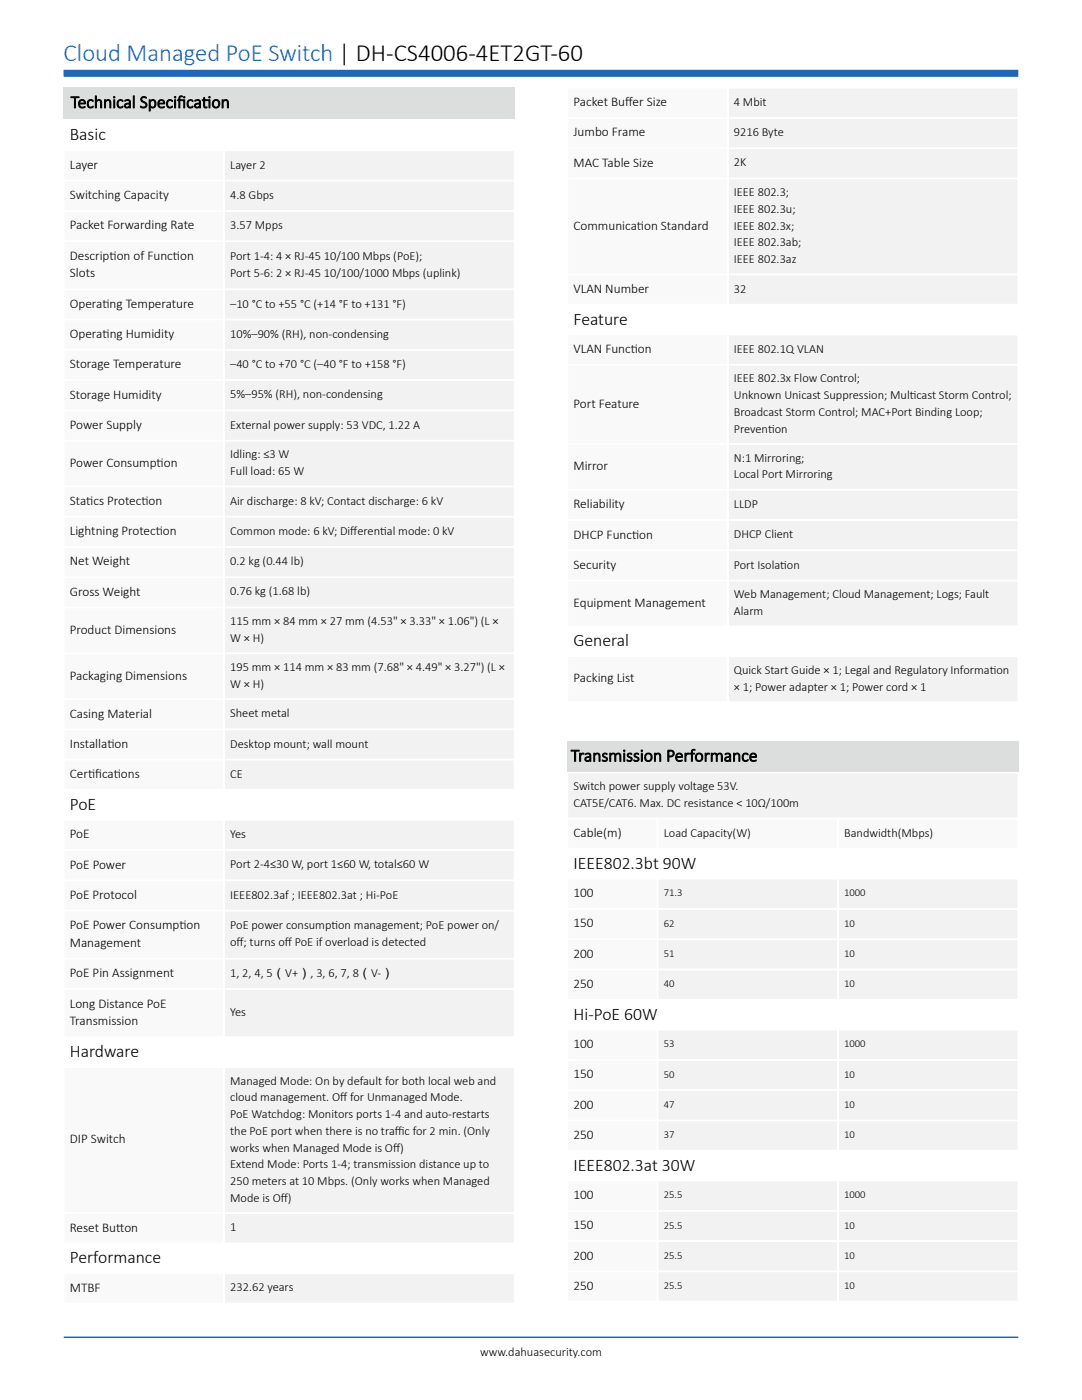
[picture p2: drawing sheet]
<svg xmlns="http://www.w3.org/2000/svg" width="216mm" height="279mm" viewBox="0 0 216 279" stroke-linecap="round" stroke-linejoin="round" font-family="sans-serif">
<defs><g id="words">
<text font-size="4.9" fill="#2068b3" x="12.7" y="12.2">Cloud Managed PoE Switch | DH-CS4006-4ET2GT-60</text>
<g font-size="3.5">
<text x="14.1" y="21.5">Technical Specif</text>
<text x="35.3" y="21.5">icat</text>
<text x="40.3" y="21.5">ion</text>
<text x="13.9" y="28">Basic</text>
<text x="114.4" y="64.8">Feature</text>
<text x="114.4" y="129">General</text>
<text x="113.9" y="151.9">Transmission Performance</text>
<text x="13.9" y="161.6">PoE</text>
<text x="114.4" y="173.4">IEEE802.3bt 90W</text>
<text x="114.4" y="203.5">Hi-PoE 60W</text>
<text x="13.9" y="211">Hardware</text>
<text x="114.4" y="233.6">IEEE802.3at 30W</text>
<text x="13.9" y="252.1">Performance</text>
</g>
<g font-size="2.6">
<text x="114.4" y="21.2">Packet Buf</text>
<text x="124.7" y="21.2">fer Size</text>
<text x="114.4" y="27.2">Jumbo Frame</text>
<text x="13.9" y="33.7">Layer</text>
<text x="114.4" y="33.3">MAC Table Size</text>
<text x="13.9" y="39.7">Switching Capacity</text>
<text x="13.9" y="45.8">Packet Forwarding Rate</text>
<text x="114.4" y="45.9">Communicat</text>
<text x="127.1" y="45.9">ion Standard</text>
<text x="13.9" y="51.8">Descript</text>
<text x="21.9" y="51.8">ion of Funct</text>
<text x="34.5" y="51.8">ion</text>
<text x="13.9" y="55.4">Slots</text>
<text x="114.4" y="58.4">VLAN Number</text>
<text x="13.9" y="61.4">Operat</text>
<text x="20.5" y="61.4">ing Temperature</text>
<text x="13.9" y="67.5">Operat</text>
<text x="20.5" y="67.5">ing Humidity</text>
<text x="114.4" y="70.4">VLAN Funct</text>
<text x="125.9" y="70.4">ion</text>
<text x="13.9" y="73.5">Storage Temperature</text>
<text x="13.9" y="79.5">Storage Humidity</text>
<text x="114.4" y="81.4">Port Feature</text>
<text x="13.9" y="85.6">Power Supply</text>
<text x="13.9" y="93.2">Power Consumpt</text>
<text x="31.3" y="93.2">ion</text>
<text x="114.4" y="93.8">Mirror</text>
<text x="13.9" y="100.8">Stat</text>
<text x="17.2" y="100.8">ics Protect</text>
<text x="28.2" y="100.8">ion</text>
<text x="114.4" y="101.4">Reliability</text>
<text x="13.9" y="106.8">Lightning Protect</text>
<text x="31.1" y="106.8">ion</text>
<text x="114.4" y="107.5">DHCP Funct</text>
<text x="126.1" y="107.5">ion</text>
<text x="13.9" y="112.8">Net Weight</text>
<text x="114.4" y="113.5">Security</text>
<text x="13.9" y="118.9">Gross Weight</text>
<text x="114.4" y="121.1">Equipment Management</text>
<text x="13.9" y="126.5">Product Dimensions</text>
<text x="13.9" y="135.6">Packaging Dimensions</text>
<text x="114.4" y="136.2">Packing List</text>
<text x="13.9" y="143.2">Casing Material</text>
<text x="13.9" y="149.2">Installat</text>
<text x="21.4" y="149.2">ion</text>
<text x="13.9" y="155.3">Certicat</text>
<text x="17.6" y="155.3">if</text>
<text x="22.7" y="155.3">ions</text>
<text x="13.9" y="167.3">PoE</text>
<text x="114.4" y="167">Cable(m)</text>
<text x="13.9" y="173.3">PoE Power</text>
<text x="13.9" y="179.4">PoE Protocol</text>
<text x="114.4" y="179">100</text>
<text x="13.9" y="185.4">PoE Power Consumpt</text>
<text x="35.8" y="185.4">ion</text>
<text x="114.4" y="185.1">150</text>
<text x="13.9" y="189">Management</text>
<text x="114.4" y="191.1">200</text>
<text x="13.9" y="195">PoE Pin Assignment</text>
<text x="114.4" y="197.2">250</text>
<text x="13.9" y="201.1">Long Distance PoE</text>
<text x="13.9" y="204.6">Transmission</text>
<text x="114.4" y="209.2">100</text>
<text x="114.4" y="215.2">150</text>
<text x="114.4" y="221.2">200</text>
<text x="114.4" y="227.3">250</text>
<text x="13.9" y="228.2">DIP Switch</text>
<text x="114.4" y="239.3">100</text>
<text x="13.9" y="245.8">Reset But</text>
<text x="23.2" y="245.8">ton</text>
<text x="114.4" y="245.3">150</text>
<text x="114.4" y="251.4">200</text>
<text x="13.9" y="257.8">MTBF</text>
<text x="114.4" y="257.4">250</text>
</g>
<g font-size="2.5">
<text x="146.4" y="21.1">4 Mbit</text>
<text x="146.4" y="27.2">9216 Byte</text>
<text x="45.9" y="33.6">Layer 2</text>
<text x="146.4" y="33.2">2K</text>
<text x="45.9" y="39.7">4.8 Gbps</text>
<text x="146.4" y="39.1">IEEE 802.3;</text>
<text x="45.9" y="45.7">3.57 Mpps</text>
<text x="146.4" y="42.5">IEEE 802.3u;</text>
<text x="146.4" y="45.8">IEEE 802.3x;</text>
<text x="45.9" y="51.9">Port 1-4: 4 × RJ-45 10/100 Mbps (PoE);</text>
<text x="146.4" y="49.1">IEEE 802.3ab;</text>
<text x="146.4" y="52.5">IEEE 802.3az</text>
<text x="45.9" y="55.2">Port 5-6: 2 × RJ-45 10/100/1000 Mbps (uplink)</text>
<text x="146.4" y="58.4">32</text>
<text x="45.9" y="61.4">–10 °C to +55 °C (+14 °F to +131 °F)</text>
<text x="45.9" y="67.4">10%–90% (RH), non-condensing</text>
<text x="146.4" y="70.4">IEEE 802.1Q VLAN</text>
<text x="45.9" y="73.5">–40 °C to +70 °C (–40 °F to +158 °F)</text>
<text x="146.4" y="76.3">IEEE 802.3x Flow Control;</text>
<text x="45.9" y="79.5">5%–95% (RH), non-condensing</text>
<text x="146.4" y="79.7">Unknown Unicast Suppression; Mult</text>
<text x="146.4" y="83">Broadcast Storm Control; MAC+Port Binding Loop;</text>
<text x="181.5" y="79.7">icast Storm Control;</text>
<text x="45.9" y="85.5">External power supply: 53 VDC, 1.22 A</text>
<text x="146.4" y="86.3">Prevent</text>
<text x="153.3" y="86.3">ion</text>
<text x="45.9" y="91.5">Idling: ≤3 W</text>
<text x="45.9" y="94.8">Full load: 65 W</text>
<text x="146.4" y="92.1">N:1 Mirroring;</text>
<text x="146.4" y="95.5">Local Port Mirroring</text>
<text x="45.9" y="100.7">Air discharge: 8 kV; Contact discharge: 6 kV</text>
<text x="146.4" y="101.4">LLDP</text>
<text x="45.9" y="106.8">Common mode: 6 kV; Dif</text>
<text x="69.9" y="106.8">ferent</text>
<text x="75.9" y="106.8">ial mode: 0 kV</text>
<text x="146.4" y="107.4">DHCP Client</text>
<text x="45.9" y="112.8">0.2 kg (0.44 lb)</text>
<text x="146.4" y="113.5">Port Isolat</text>
<text x="155.7" y="113.5">ion</text>
<text x="45.9" y="118.8">0.76 kg (1.68 lb)</text>
<text x="146.4" y="119.4">Web Management; Cloud Management; Logs; Fault</text>
<text x="45.9" y="124.8">115 mm × 84 mm × 27 mm (4.53&quot; × 3.33&quot; × 1.06&quot;) (L ×</text>
<text x="146.4" y="122.7">Alarm</text>
<text x="45.9" y="128.1">W × H)</text>
<text x="45.9" y="133.9">195 mm × 114 mm × 83 mm (7.68&quot; × 4.49&quot; × 3.27&quot;) (L ×</text>
<text x="45.9" y="137.2">W × H)</text>
<text x="146.4" y="134.5">Quick Start Guide × 1; Legal and Regulatory Informat</text>
<text x="146.4" y="137.8">× 1; Power adapter × 1; Power cord × 1</text>
<text x="197.5" y="134.5">ion</text>
<text x="45.9" y="143.2">Sheet metal</text>
<text x="45.9" y="149.2">Desktop mount; wall mount</text>
<text x="45.9" y="155.2">CE</text>
<text x="114.4" y="157.7">Switch power supply voltage 53V.</text>
<text x="114.4" y="161.1">CAT5E/CAT6. Max. DC resistance &lt; 10Ω/100m</text>
<text x="45.9" y="167.2">Yes</text>
<text x="132.4" y="167">Load Capacity(W)</text>
<text x="168.4" y="167">Bandwidth(Mbps)</text>
<text x="45.9" y="173.3">Port 2-4≤30 W, port 1≤60 W, total≤60 W</text>
<text x="45.9" y="179.3">IEEE802.3af ; IEEE802.3at ; Hi-PoE</text>
<text x="45.9" y="185.5">PoE power consumpt</text>
<text x="66.1" y="185.5">ion management; PoE power on/</text>
<text x="45.9" y="188.8">of</text>
<text x="47.2" y="188.8">f; turns of PoE if overload is detected</text>
<text x="56.8" y="188.8">f</text>
<text x="45.9" y="195">1, 2, 4, 5（V+）, 3, 6, 7, 8（V-）</text>
<text x="45.9" y="202.8">Yes</text>
<text x="45.9" y="216.5">Managed Mode: On by default for both local web and</text>
<text x="45.9" y="219.8">cloud management. Of for Unmanaged Mode.</text>
<text x="67.9" y="219.8">f</text>
<text x="45.9" y="223.1">PoE Watchdog: Monitors ports 1-4 and auto-restarts</text>
<text x="45.9" y="226.5">the PoE port when there is no traf</text>
<text x="78.8" y="226.5">f</text>
<text x="78.8" y="226.5">ic for 2 min. (Only</text>
<text x="45.9" y="229.8">works when Managed Mode is Of</text>
<text x="45.9" y="233.2">Extend Mode: Ports 1-4; transmission distance up to</text>
<text x="78.4" y="229.8">f)</text>
<text x="45.9" y="236.5">250 meters at 10 Mbps. (Only works when Managed</text>
<text x="45.9" y="239.8">Mode is Of</text>
<text x="56" y="239.8">f)</text>
<text x="45.9" y="245.7">1</text>
<text x="45.9" y="257.7">232.62 years</text>
<text x="95.8" y="270.5">www.dahuasecurity.com</text>
</g>
<g font-size="2.1">
<text x="132.4" y="178.9">71.3</text>
<text x="168.4" y="178.9">1000</text>
<text x="132.4" y="184.9">62</text>
<text x="168.4" y="184.9">10</text>
<text x="132.4" y="191">51</text>
<text x="168.4" y="191">10</text>
<text x="132.4" y="197">40</text>
<text x="168.4" y="197">10</text>
<text x="132.4" y="209">53</text>
<text x="168.4" y="209">1000</text>
<text x="132.4" y="215.1">50</text>
<text x="168.4" y="215.1">10</text>
<text x="132.4" y="221.1">47</text>
<text x="168.4" y="221.1">10</text>
<text x="132.4" y="227.2">37</text>
<text x="168.4" y="227.2">10</text>
<text x="132.4" y="239.2">25.5</text>
<text x="168.4" y="239.2">1000</text>
<text x="132.4" y="245.2">25.5</text>
<text x="168.4" y="245.2">10</text>
<text x="132.4" y="251.2">25.5</text>
<text x="168.4" y="251.2">10</text>
<text x="132.4" y="257.3">25.5</text>
<text x="168.4" y="257.3">10</text>
</g>
</g></defs>
<path d="M12.7 17.5h90v6.3h-90z" fill-rule="evenodd" fill="#dcdddd"/>
<path d="M12.9 30.2h31.6v5.7h-31.6z" fill-rule="evenodd" fill="#f9f9f9"/>
<path d="M44.9 30.2h57.6v5.7h-57.6z" fill-rule="evenodd" fill="#f2f2f2"/>
<path d="M12.9 36.2h31.6v5.7h-31.6z" fill-rule="evenodd" fill="#f9f9f9"/>
<path d="M44.9 36.2h57.6v5.7h-57.6z" fill-rule="evenodd" fill="#f2f2f2"/>
<path d="M12.9 42.3h31.6v5.6h-31.6z" fill-rule="evenodd" fill="#f9f9f9"/>
<path d="M44.9 42.3h57.6v5.6h-57.6z" fill-rule="evenodd" fill="#f2f2f2"/>
<path d="M12.9 48.3h31.6v9.3h-31.6z" fill-rule="evenodd" fill="#f9f9f9"/>
<path d="M44.9 48.3h57.6v9.3h-57.6z" fill-rule="evenodd" fill="#f2f2f2"/>
<path d="M12.9 57.9h31.6v5.7h-31.6z" fill-rule="evenodd" fill="#f9f9f9"/>
<path d="M44.9 57.9h57.6v5.7h-57.6z" fill-rule="evenodd" fill="#f2f2f2"/>
<path d="M12.9 64h31.6v5.6h-31.6z" fill-rule="evenodd" fill="#f9f9f9"/>
<path d="M44.9 64h57.6v5.6h-57.6z" fill-rule="evenodd" fill="#f2f2f2"/>
<path d="M12.9 70h31.6v5.7h-31.6z" fill-rule="evenodd" fill="#f9f9f9"/>
<path d="M44.9 70h57.6v5.7h-57.6z" fill-rule="evenodd" fill="#f2f2f2"/>
<path d="M12.9 76h31.6v5.7h-31.6z" fill-rule="evenodd" fill="#f9f9f9"/>
<path d="M44.9 76h57.6v5.7h-57.6z" fill-rule="evenodd" fill="#f2f2f2"/>
<path d="M12.9 82.1h31.6v5.7h-31.6z" fill-rule="evenodd" fill="#f9f9f9"/>
<path d="M44.9 82.1h57.6v5.7h-57.6z" fill-rule="evenodd" fill="#f2f2f2"/>
<path d="M12.9 88.1h31.6v8.8h-31.6z" fill-rule="evenodd" fill="#f9f9f9"/>
<path d="M44.9 88.1h57.6v8.8h-57.6z" fill-rule="evenodd" fill="#f2f2f2"/>
<path d="M12.9 97.3h31.6v5.6h-31.6z" fill-rule="evenodd" fill="#f9f9f9"/>
<path d="M44.9 97.3h57.6v5.6h-57.6z" fill-rule="evenodd" fill="#f2f2f2"/>
<path d="M12.9 103.3h31.6v5.7h-31.6z" fill-rule="evenodd" fill="#f9f9f9"/>
<path d="M44.9 103.3h57.6v5.7h-57.6z" fill-rule="evenodd" fill="#f2f2f2"/>
<path d="M12.9 109.3h31.6v5.7h-31.6z" fill-rule="evenodd" fill="#f9f9f9"/>
<path d="M44.9 109.3h57.6v5.7h-57.6z" fill-rule="evenodd" fill="#f2f2f2"/>
<path d="M12.9 115.4h31.6v5.7h-31.6z" fill-rule="evenodd" fill="#f9f9f9"/>
<path d="M44.9 115.4h57.6v5.7h-57.6z" fill-rule="evenodd" fill="#f2f2f2"/>
<path d="M12.9 121.4h31.6v8.8h-31.6z" fill-rule="evenodd" fill="#f9f9f9"/>
<path d="M44.9 121.4h57.6v8.8h-57.6z" fill-rule="evenodd" fill="#f2f2f2"/>
<path d="M12.9 130.6h31.6v8.7h-31.6z" fill-rule="evenodd" fill="#f9f9f9"/>
<path d="M44.9 130.6h57.6v8.7h-57.6z" fill-rule="evenodd" fill="#f2f2f2"/>
<path d="M12.9 139.7h31.6v5.7h-31.6z" fill-rule="evenodd" fill="#f9f9f9"/>
<path d="M44.9 139.7h57.6v5.7h-57.6z" fill-rule="evenodd" fill="#f2f2f2"/>
<path d="M12.9 145.7h31.6v5.7h-31.6z" fill-rule="evenodd" fill="#f9f9f9"/>
<path d="M44.9 145.7h57.6v5.7h-57.6z" fill-rule="evenodd" fill="#f2f2f2"/>
<path d="M12.9 151.8h31.6v5.7h-31.6z" fill-rule="evenodd" fill="#f9f9f9"/>
<path d="M44.9 151.8h57.6v5.7h-57.6z" fill-rule="evenodd" fill="#f2f2f2"/>
<g fill="none" stroke="#fff" stroke-width=".35">
<path d="M12.5 30h90.4M12.5 36h90.4M12.7 29.8v128M44.7 29.8v128M102.7 29.8v128M12.5 42.1h90.4M12.5 48.1h90.4M12.5 57.7h90.4M12.5 63.8h90.4M12.5 69.8h90.4M12.5 75.9h90.4M12.5 81.9h90.4"/>
<path d="M12.5 87.9h90.4M12.5 97.1h90.4M12.5 103.1h90.4M12.5 109.2h90.4M12.5 115.2h90.4M12.5 121.2h90.4M12.5 130.4h90.4M12.5 139.5h90.4M12.5 145.6h90.4M12.5 151.6h90.4M12.5 157.6h90.4"/>
</g>
<path d="M12.9 163.8h31.6v5.7h-31.6z" fill-rule="evenodd" fill="#f9f9f9"/>
<path d="M44.9 163.8h57.6v5.7h-57.6z" fill-rule="evenodd" fill="#f2f2f2"/>
<path d="M12.9 169.8h31.6v5.7h-31.6z" fill-rule="evenodd" fill="#f9f9f9"/>
<path d="M44.9 169.8h57.6v5.7h-57.6z" fill-rule="evenodd" fill="#f2f2f2"/>
<path d="M12.9 175.9h31.6v5.7h-31.6z" fill-rule="evenodd" fill="#f9f9f9"/>
<path d="M44.9 175.9h57.6v5.7h-57.6z" fill-rule="evenodd" fill="#f2f2f2"/>
<path d="M12.9 181.9h31.6v9.3h-31.6z" fill-rule="evenodd" fill="#f9f9f9"/>
<path d="M44.9 181.9h57.6v9.3h-57.6z" fill-rule="evenodd" fill="#f2f2f2"/>
<path d="M12.9 191.5h31.6v5.7h-31.6z" fill-rule="evenodd" fill="#f9f9f9"/>
<path d="M44.9 191.5h57.6v5.7h-57.6z" fill-rule="evenodd" fill="#f2f2f2"/>
<path d="M12.9 197.6h31.6v9.2h-31.6z" fill-rule="evenodd" fill="#f9f9f9"/>
<path d="M44.9 197.6h57.6v9.2h-57.6z" fill-rule="evenodd" fill="#f2f2f2"/>
<path d="M12.5 163.6h90.4M12.5 169.6h90.4M12.5 175.7h90.4M12.7 163.4v43.8M44.7 163.4v43.8M102.7 163.4v43.8M12.5 181.7h90.4M12.5 191.3h90.4M12.5 197.4h90.4M12.5 207h90.4" fill="none" stroke="#fff" stroke-width=".35"/>
<path d="M12.9 213.1h31.6v28.8h-31.6z" fill-rule="evenodd" fill="#f9f9f9"/>
<path d="M44.9 213.1h57.6v28.8h-57.6z" fill-rule="evenodd" fill="#f2f2f2"/>
<path d="M12.9 242.3h31.6v5.7h-31.6z" fill-rule="evenodd" fill="#f9f9f9"/>
<path d="M44.9 242.3h57.6v5.7h-57.6z" fill-rule="evenodd" fill="#f2f2f2"/>
<path d="M12.5 213h90.4M12.7 212.8v35.5M44.7 212.8v35.5M102.7 212.8v35.5M12.5 242.1h90.4M12.5 248.1h90.4" fill="none" stroke="#fff" stroke-width=".35"/>
<path d="M12.9 254.3h31.6v5.7h-31.6z" fill-rule="evenodd" fill="#f9f9f9"/>
<path d="M44.9 254.3h57.6v5.7h-57.6z" fill-rule="evenodd" fill="#f2f2f2"/>
<path d="M12.5 254.1h90.4M12.7 253.9v6.4M44.7 253.9v6.4M102.7 253.9v6.4M12.5 260.1h90.4" fill="none" stroke="#fff" stroke-width=".35"/>
<path d="M113.4 17.7h31.6v5.7h-31.6z" fill-rule="evenodd" fill="#f9f9f9"/>
<path d="M145.4 17.7h57.6v5.7h-57.6z" fill-rule="evenodd" fill="#f2f2f2"/>
<path d="M113.4 23.7h31.6v5.7h-31.6z" fill-rule="evenodd" fill="#f9f9f9"/>
<path d="M145.4 23.7h57.6v5.7h-57.6z" fill-rule="evenodd" fill="#f2f2f2"/>
<path d="M113.4 29.8h31.6v5.6h-31.6z" fill-rule="evenodd" fill="#f9f9f9"/>
<path d="M145.4 29.8h57.6v5.6h-57.6z" fill-rule="evenodd" fill="#f2f2f2"/>
<path d="M113.4 35.8h31.6v18.8h-31.6z" fill-rule="evenodd" fill="#f9f9f9"/>
<path d="M145.4 35.8h57.6v18.8h-57.6z" fill-rule="evenodd" fill="#f2f2f2"/>
<path d="M113.4 54.9h31.6v5.7h-31.6z" fill-rule="evenodd" fill="#f9f9f9"/>
<path d="M145.4 54.9h57.6v5.7h-57.6z" fill-rule="evenodd" fill="#f2f2f2"/>
<path d="M113 17.5h90.4M113.2 17.3v43.7M145.2 17.3v43.7M203.2 17.3v43.7M113 23.5h90.4M113 29.6h90.4M113 35.6h90.4M113 54.8h90.4M113 60.8h90.4" fill="none" stroke="#fff" stroke-width=".35"/>
<path d="M113.4 66.9h31.6v5.7h-31.6z" fill-rule="evenodd" fill="#f9f9f9"/>
<path d="M145.4 66.9h57.6v5.7h-57.6z" fill-rule="evenodd" fill="#f2f2f2"/>
<path d="M113.4 73h31.6v15.4h-31.6z" fill-rule="evenodd" fill="#f9f9f9"/>
<path d="M145.4 73h57.6v15.4h-57.6z" fill-rule="evenodd" fill="#f2f2f2"/>
<path d="M113.4 88.8h31.6v8.8h-31.6z" fill-rule="evenodd" fill="#f9f9f9"/>
<path d="M145.4 88.8h57.6v8.8h-57.6z" fill-rule="evenodd" fill="#f2f2f2"/>
<path d="M113.4 97.9h31.6v5.7h-31.6z" fill-rule="evenodd" fill="#f9f9f9"/>
<path d="M145.4 97.9h57.6v5.7h-57.6z" fill-rule="evenodd" fill="#f2f2f2"/>
<path d="M113.4 104h31.6v5.7h-31.6z" fill-rule="evenodd" fill="#f9f9f9"/>
<path d="M145.4 104h57.6v5.7h-57.6z" fill-rule="evenodd" fill="#f2f2f2"/>
<path d="M113.4 110h31.6v5.7h-31.6z" fill-rule="evenodd" fill="#f9f9f9"/>
<path d="M145.4 110h57.6v5.7h-57.6z" fill-rule="evenodd" fill="#f2f2f2"/>
<path d="M113.4 116.1h31.6v8.7h-31.6z" fill-rule="evenodd" fill="#f9f9f9"/>
<path d="M145.4 116.1h57.6v8.7h-57.6z" fill-rule="evenodd" fill="#f2f2f2"/>
<path d="M113 66.8h90.4M113 72.8h90.4M113.2 66.6v58.6M145.2 66.6v58.6M203.2 66.6v58.6M113 88.6h90.4M113 97.8h90.4M113 103.8h90.4M113 109.8h90.4M113 115.9h90.4M113 125h90.4" fill="none" stroke="#fff" stroke-width=".35"/>
<path d="M113.4 131.2h31.6v8.7h-31.6z" fill-rule="evenodd" fill="#f9f9f9"/>
<path d="M145.4 131.2h57.6v8.7h-57.6z" fill-rule="evenodd" fill="#f2f2f2"/>
<path d="M113 131h90.4M113.2 130.8v9.5M145.2 130.8v9.5M203.2 130.8v9.5M113 140.1h90.4" fill="none" stroke="#fff" stroke-width=".35"/>
<path d="M113.2 147.9h90v6.3h-90z" fill-rule="evenodd" fill="#dcdddd"/>
<path d="M113.4 154.4h89.6v8.8h-89.6z" fill-rule="evenodd" fill="#f2f2f2"/>
<g fill="#f9f9f9">
<path d="M113.4 163.5h17.6v5.7h-17.6z" fill-rule="evenodd"/>
<path d="M131.4 163.5h35.6v5.7h-35.6z" fill-rule="evenodd"/>
<path d="M167.4 163.5h35.6v5.7h-35.6z" fill-rule="evenodd"/>
</g>
<path d="M113 154.2h90.4M113.2 154v15.6M203.2 154v15.6M113 163.3h90.4M113 169.4h90.4M131.2 163.3v6.3M167.2 163.3v6.3" fill="none" stroke="#fff" stroke-width=".35"/>
<path d="M113.4 175.5h17.6v5.7h-17.6z" fill-rule="evenodd" fill="#f9f9f9"/>
<g fill="#f2f2f2">
<path d="M131.4 175.5h35.6v5.7h-35.6z" fill-rule="evenodd"/>
<path d="M167.4 175.5h35.6v5.7h-35.6z" fill-rule="evenodd"/>
</g>
<path d="M113.4 181.6h17.6v5.7h-17.6z" fill-rule="evenodd" fill="#f9f9f9"/>
<g fill="#f2f2f2">
<path d="M131.4 181.6h35.6v5.7h-35.6z" fill-rule="evenodd"/>
<path d="M167.4 181.6h35.6v5.7h-35.6z" fill-rule="evenodd"/>
</g>
<path d="M113.4 187.6h17.6v5.7h-17.6z" fill-rule="evenodd" fill="#f9f9f9"/>
<g fill="#f2f2f2">
<path d="M131.4 187.6h35.6v5.7h-35.6z" fill-rule="evenodd"/>
<path d="M167.4 187.6h35.6v5.7h-35.6z" fill-rule="evenodd"/>
</g>
<path d="M113.4 193.7h17.6v5.6h-17.6z" fill-rule="evenodd" fill="#f9f9f9"/>
<g fill="#f2f2f2">
<path d="M131.4 193.7h35.6v5.6h-35.6z" fill-rule="evenodd"/>
<path d="M167.4 193.7h35.6v5.6h-35.6z" fill-rule="evenodd"/>
</g>
<path d="M113 175.4h90.4M113.2 175.2v24.5M131.2 175.2v24.5M167.2 175.2v24.5M203.2 175.2v24.5M113 181.4h90.4M113 187.4h90.4M113 193.5h90.4M113 199.5h90.4" fill="none" stroke="#fff" stroke-width=".35"/>
<path d="M113.4 205.7h17.6v5.6h-17.6z" fill-rule="evenodd" fill="#f9f9f9"/>
<g fill="#f2f2f2">
<path d="M131.4 205.7h35.6v5.6h-35.6z" fill-rule="evenodd"/>
<path d="M167.4 205.7h35.6v5.6h-35.6z" fill-rule="evenodd"/>
</g>
<path d="M113.4 211.7h17.6v5.7h-17.6z" fill-rule="evenodd" fill="#f9f9f9"/>
<g fill="#f2f2f2">
<path d="M131.4 211.7h35.6v5.7h-35.6z" fill-rule="evenodd"/>
<path d="M167.4 211.7h35.6v5.7h-35.6z" fill-rule="evenodd"/>
</g>
<path d="M113.4 217.7h17.6v5.7h-17.6z" fill-rule="evenodd" fill="#f9f9f9"/>
<g fill="#f2f2f2">
<path d="M131.4 217.7h35.6v5.7h-35.6z" fill-rule="evenodd"/>
<path d="M167.4 217.7h35.6v5.7h-35.6z" fill-rule="evenodd"/>
</g>
<path d="M113.4 223.8h17.6v5.7h-17.6z" fill-rule="evenodd" fill="#f9f9f9"/>
<g fill="#f2f2f2">
<path d="M131.4 223.8h35.6v5.7h-35.6z" fill-rule="evenodd"/>
<path d="M167.4 223.8h35.6v5.7h-35.6z" fill-rule="evenodd"/>
</g>
<path d="M113 205.5h90.4M113 211.5h90.4M113 217.6h90.4M113.2 205.3v24.5M131.2 205.3v24.5M167.2 205.3v24.5M203.2 205.3v24.5M113 223.6h90.4M113 229.6h90.4" fill="none" stroke="#fff" stroke-width=".35"/>
<path d="M113.4 235.8h17.6v5.7h-17.6z" fill-rule="evenodd" fill="#f9f9f9"/>
<g fill="#f2f2f2">
<path d="M131.4 235.8h35.6v5.7h-35.6z" fill-rule="evenodd"/>
<path d="M167.4 235.8h35.6v5.7h-35.6z" fill-rule="evenodd"/>
</g>
<path d="M113.4 241.8h17.6v5.7h-17.6z" fill-rule="evenodd" fill="#f9f9f9"/>
<g fill="#f2f2f2">
<path d="M131.4 241.8h35.6v5.7h-35.6z" fill-rule="evenodd"/>
<path d="M167.4 241.8h35.6v5.7h-35.6z" fill-rule="evenodd"/>
</g>
<path d="M113.4 247.9h17.6v5.7h-17.6z" fill-rule="evenodd" fill="#f9f9f9"/>
<g fill="#f2f2f2">
<path d="M131.4 247.9h35.6v5.7h-35.6z" fill-rule="evenodd"/>
<path d="M167.4 247.9h35.6v5.7h-35.6z" fill-rule="evenodd"/>
</g>
<path d="M113.4 253.9h17.6v5.7h-17.6z" fill-rule="evenodd" fill="#f9f9f9"/>
<g fill="#f2f2f2">
<path d="M131.4 253.9h35.6v5.7h-35.6z" fill-rule="evenodd"/>
<path d="M167.4 253.9h35.6v5.7h-35.6z" fill-rule="evenodd"/>
</g>
<path d="M113 235.6h90.4M113.2 235.4v24.6M131.2 235.4v24.6M167.2 235.4v24.6M203.2 235.4v24.6M113 241.7h90.4M113 247.7h90.4M113 253.7h90.4M113 259.8h90.4" fill="none" stroke="#fff" stroke-width=".35"/>
<path d="M12.7 14.6h190.5" fill="none" stroke="#2068b3" stroke-width="1.4"/>
<path d="M12.7 266.9h190.5" fill="none" stroke="#2068b3" stroke-width=".3"/>
<use href="#words"/>
</svg>
